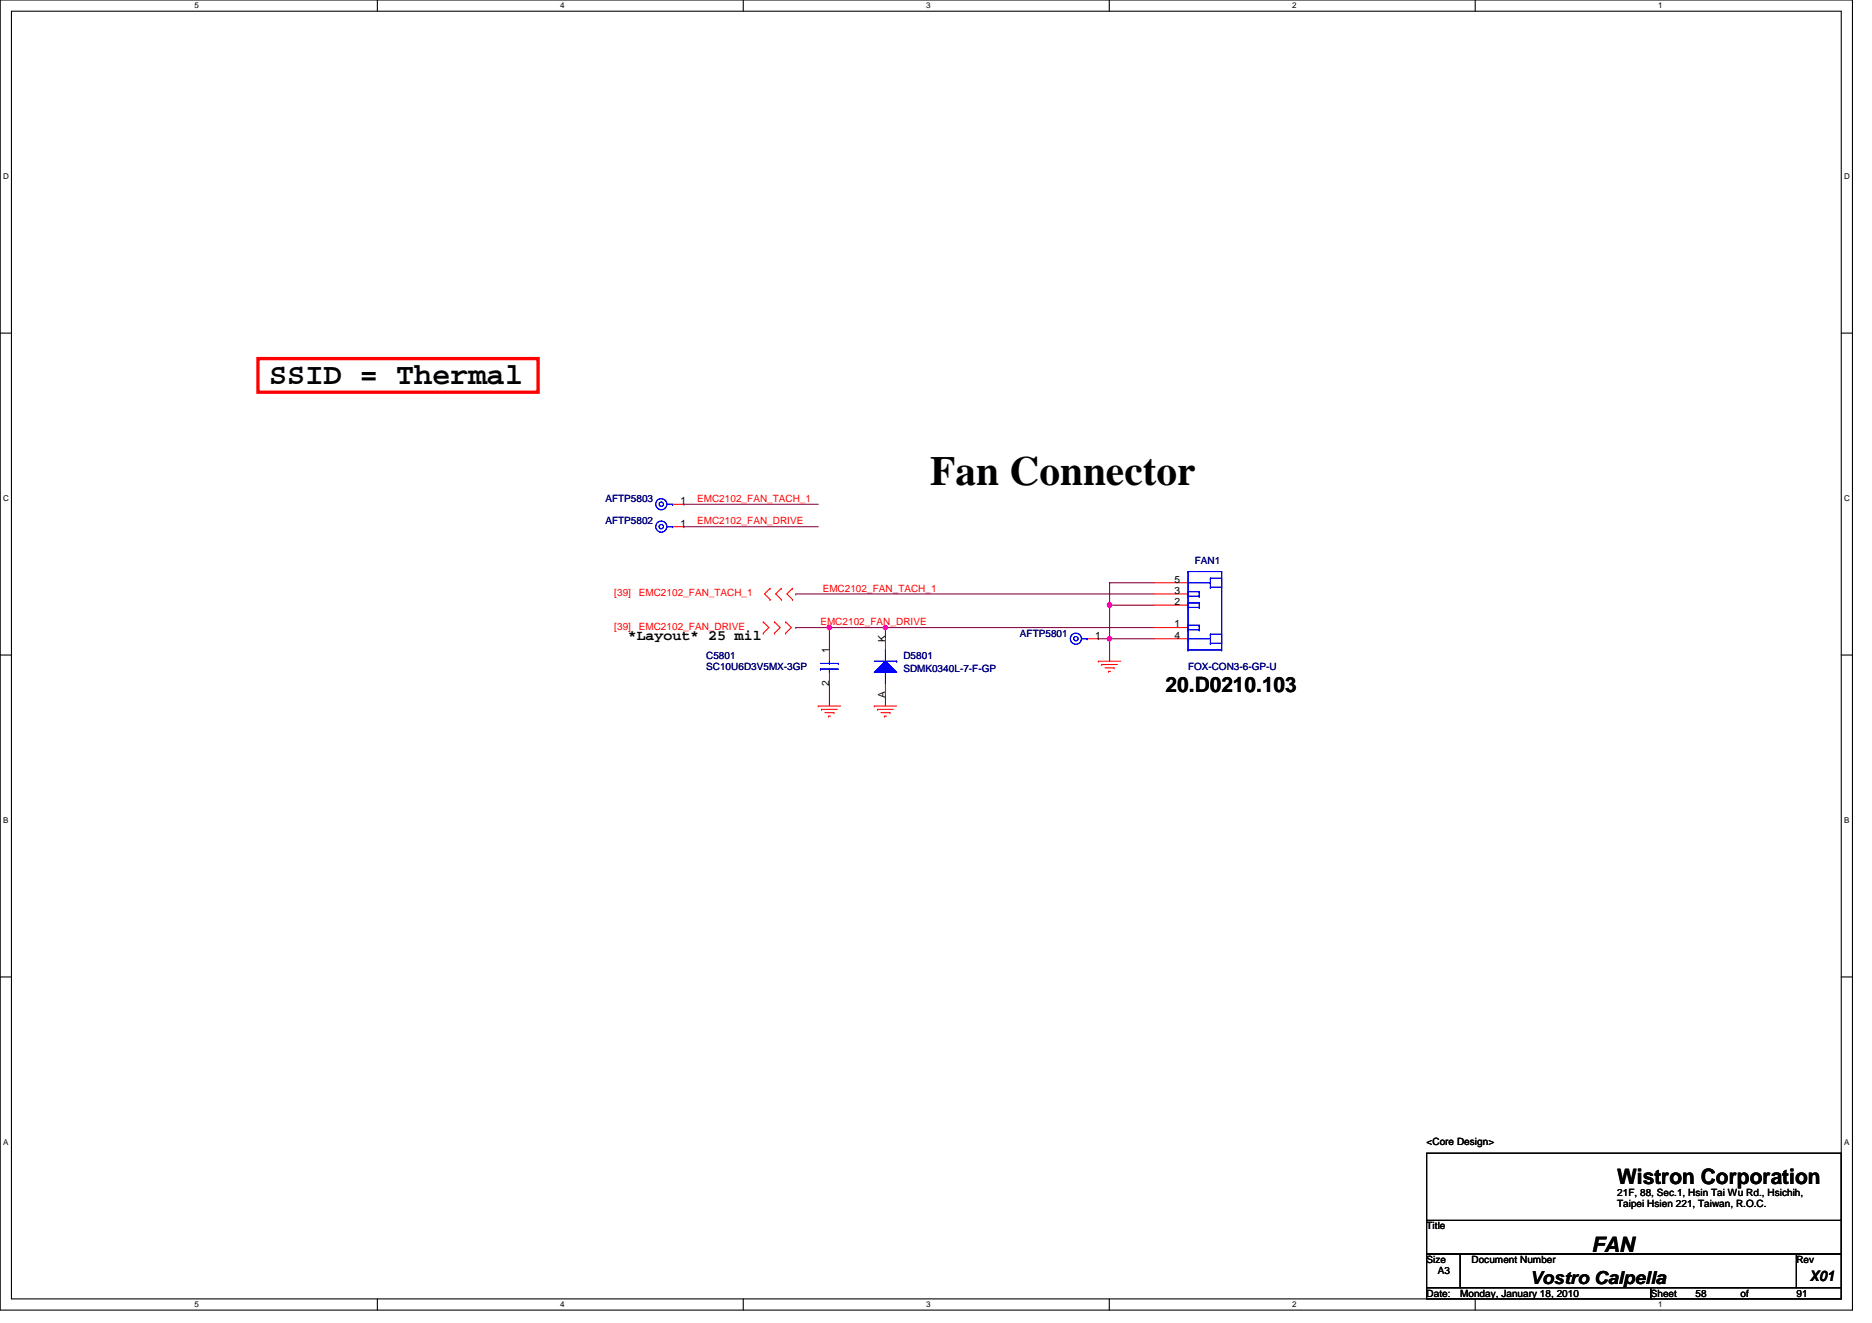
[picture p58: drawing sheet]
<svg xmlns="http://www.w3.org/2000/svg" width="297mm" height="210mm" viewBox="0 0 297 210" stroke-linecap="round" stroke-linejoin="round" font-family="sans-serif">
<defs><g id="words">
<text font-size="6.6" x="147.6" y="77">Fan Connector</text>
<text font-size="4.8" x="42.7" y="60.9">SSID = Thermal</text>
<g font-size="3.4">
<text x="185" y="109.8">20.D0210.103</text>
<text x="256.6" y="187.9">Wistron Corporation</text>
<text x="252.5" y="198.7">FAN</text>
</g>
<text font-size="2.8" x="242.7" y="203.7">Vostro Calpella</text>
<g font-size="2.3">
<text x="99.6" y="101.5">*Layout* 25 mil</text>
<text x="287.2" y="203.2">X01</text>
</g>
<g font-size="1.6" fill="#000080">
<text x="96.1" y="79.7">AFTP5803</text>
<text x="96.1" y="83.2">AFTP5802</text>
<text x="189.6" y="89.4">FAN1</text>
<text x="161.8" y="101">AFTP5801</text>
<text x="112.1" y="104.5">C5801</text>
<text x="112.1" y="106.3">SC10U6D3V5MX-3GP</text>
<text x="143.3" y="104.5">D5801</text>
<text x="143.3" y="106.7">SDMK0340L-7-F-GP</text>
<text x="188.5" y="106.3">FOX-CON3-6-GP-U</text>
</g>
<g font-size="1.6">
<text x="108" y="80">1</text>
<text x="108" y="83.5">1</text>
<text x="186.4" y="96">2</text>
<text x="186.4" y="94.2">3</text>
<text x="186.4" y="92.4">5</text>
<text x="140.5" y="101.9" transform="rotate(-90 140.5 101.9)">K</text>
<text x="173.8" y="101.3">1</text>
<text x="186.4" y="101.3">4</text>
<text x="186.4" y="99.5">1</text>
<text x="131.6" y="103.7" transform="rotate(-90 131.6 103.7)">1</text>
<text x="131.6" y="108.8" transform="rotate(-90 131.6 108.8)">2</text>
<text x="140.5" y="110.8" transform="rotate(-90 140.5 110.8)">A</text>
<text x="226.4" y="181.7">&lt;Core Design&gt;</text>
<text x="256.6" y="189.7">21F, 88, Sec.1, Hsin Tai Wu Rd., Hsichih,</text>
<text x="256.6" y="191.5">Taipei Hsien 221, Taiwan, R.O.C.</text>
<text x="226.4" y="195.1">Title</text>
<text x="226.4" y="200.4">Size</text>
<text x="228.2" y="202.2">A3</text>
<text x="233.5" y="200.4">Document Number</text>
<text x="285" y="200.4">Rev</text>
<text x="226.4" y="205.7">Date:</text>
<text x="231.7" y="205.7">Monday, January 18, 2010</text>
<text x="261.9" y="205.7">Sheet</text>
<text x="269" y="205.7">58</text>
<text x="276.2" y="205.7">of</text>
<text x="285" y="205.7">91</text>
</g>
<g font-size="1.6" fill="#f00">
<text x="110.6" y="83.2">EMC2102_FAN_DRIVE</text>
<text x="110.6" y="79.7">EMC2102_FAN_TACH_1</text>
<text x="97.5" y="94.6">[39]</text>
<text x="101.4" y="94.6">EMC2102_FAN_TACH_1</text>
<text x="130.6" y="93.9">EMC2102_FAN_TACH_1</text>
<text x="97.5" y="99.9">[39]</text>
<text x="101.4" y="99.9">EMC2102_FAN_DRIVE</text>
<text x="130.2" y="99.2">EMC2102_FAN_DRIVE</text>
</g>
<g font-size="1.3">
<text x="30.8" y="1.3">5</text>
<text x="88.9" y="1.3">4</text>
<text x="147" y="1.3">3</text>
<text x="205" y="1.3">2</text>
<text x="263.1" y="1.3">1</text>
<text x=".5" y="28.4">D</text>
<text x="292.6" y="28.4">D</text>
<text x=".5" y="79.5">C</text>
<text x="292.6" y="79.5">C</text>
<text x=".5" y="130.6">B</text>
<text x="292.6" y="130.6">B</text>
<text x=".5" y="181.7">A</text>
<text x="292.6" y="181.7">A</text>
<text x="30.8" y="207.4">5</text>
<text x="88.9" y="207.4">4</text>
<text x="147" y="207.4">3</text>
<text x="205" y="207.4">2</text>
<text x="263.1" y="207.4">1</text>
</g>
</g></defs>
<path d="M0 0h293.9v207.9h-293.9zM1.8 1.8h290.4v204.3h-290.4z" fill="none" stroke="#000" stroke-width=".17"/>
<g fill="#fff">
<path d="M30.8 .2h.7v1.4h-.7z"/>
<path d="M30.8 206.3h.7v1.4h-.7z"/>
</g>
<path d="M59.9 0v1.8M59.9 206.1v1.8" fill="none" stroke="#000" stroke-width=".17"/>
<g fill="#fff">
<path d="M88.9 .2h.7v1.4h-.7z"/>
<path d="M88.9 206.3h.7v1.4h-.7z"/>
</g>
<path d="M117.9 0v1.8M117.9 206.1v1.8" fill="none" stroke="#000" stroke-width=".17"/>
<g fill="#fff">
<path d="M147 .2h.7v1.4h-.7z"/>
<path d="M147 206.3h.7v1.4h-.7z"/>
</g>
<path d="M176 0v1.8M176 206.1v1.8" fill="none" stroke="#000" stroke-width=".17"/>
<g fill="#fff">
<path d="M205 .2h.7v1.4h-.7z"/>
<path d="M205 206.3h.7v1.4h-.7z"/>
</g>
<path d="M234.1 0v1.8M234.1 206.1v1.8" fill="none" stroke="#000" stroke-width=".17"/>
<g fill="#fff">
<path d="M263.1 .2h.7v1.4h-.7z"/>
<path d="M263.1 206.3h.7v1.4h-.7z"/>
<path d="M.5 27.3h.9v1.4h-.9z"/>
<path d="M292.6 27.3h.9v1.4h-.9z"/>
<path d="M.5 78.4h.9v1.4h-.9z"/>
<path d="M292.6 78.4h.9v1.4h-.9z"/>
</g>
<path d="M0 52.9h1.8M292.2 52.9h1.7" fill="none" stroke="#000" stroke-width=".17"/>
<g fill="#fff">
<path d="M.5 129.5h.8v1.4h-.8z"/>
<path d="M292.6 129.5h.9v1.4h-.9z"/>
</g>
<path d="M0 103.9h1.8M292.2 103.9h1.7" fill="none" stroke="#000" stroke-width=".17"/>
<g fill="#fff">
<path d="M.5 180.5h.8v1.4h-.8z"/>
<path d="M292.6 180.5h.9v1.4h-.9z"/>
</g>
<path d="M0 155h1.8M292.2 155h1.7" fill="none" stroke="#000" stroke-width=".17"/>
<path d="M140.5 99.6h.1M140.5 99.6h42.7" fill="none" stroke="#800040" stroke-width=".17"/>
<circle cx="140.5" cy="99.6" r=".35" fill="#f0f"/>
<circle cx="140.5" cy="99.6" r=".35" fill="none" stroke="#f0f" stroke-width=".17"/>
<g fill="none" stroke="#800040" stroke-width=".17">
<path d="M131.6 99.6h.1M131.6 99.6v3.5M140.5 99.6h.1M140.5 99.6v1.7M176.1 96h.1M176.1 96v8.9M131.6 108.5h.1M131.6 108.5v3.5M140.5 110.2h.1M140.5 110.2v1.8M174.3 101.3h.1M174.3 101.3h1.8"/>
<path d="M176.1 101.3h.1"/>
</g>
<circle cx="176" cy="101.3" r=".35" fill="#f0f"/>
<circle cx="176" cy="101.3" r=".35" fill="none" stroke="#f0f" stroke-width=".17"/>
<path d="M126.3 99.6h.1M126.3 99.6h5.3M176.1 96h.1M176.1 96h7.1" fill="none" stroke="#800040" stroke-width=".17"/>
<circle cx="176" cy="96" r=".35" fill="#f0f"/>
<circle cx="176" cy="96" r=".35" fill="none" stroke="#f0f" stroke-width=".17"/>
<path d="M108.5 83.6h.1M108.5 80h.1M108.5 83.6h21.3M108.5 80h21.3M126.3 94.2h.1M126.3 94.2h56.9M131.6 99.6h.1M131.6 99.6h8.9" fill="none" stroke="#800040" stroke-width=".17"/>
<circle cx="131.6" cy="99.6" r=".35" fill="#f0f"/>
<circle cx="131.6" cy="99.6" r=".35" fill="none" stroke="#f0f" stroke-width=".17"/>
<path d="M176.1 92.5h.1M176.1 92.5h7.1M176.1 92.5v3.5M176.1 101.3h.1M176.1 101.3h7.1" fill="none" stroke="#800040" stroke-width=".17"/>
<g fill="none" stroke="#f00" stroke-width=".17">
<path d="M106.7 80h1.8M121.1 98.7h.1M121.1 98.7l.9 .9-.9 .9M122.2 95.1h.1M122.2 93.3h.1M122.2 93.3l-.9 .9 .9 .9M122.9 98.7h.1M122.9 98.7l.9 .9-.9 .9M124 93.3h.1M124 95.1h.1M124 93.3l-.9 .9 .9 .9M124.7 98.7h.1"/>
<path d="M124.7 98.7l.9 .9-.9 .9M125.7 95.1h.1M125.7 93.3h.1M125.7 93.3l-.8 .9 .8 .9M183.2 99.6h5.3M183.2 96h5.3M183.2 94.2h5.3M183.2 92.5h5.3M121.1 100.5h.1M122.9 100.5h.1M124.7 100.5h.1M129.8 112h.1"/>
<path d="M129.8 112h3.6M130.4 112.5h.1M130.4 112.5h2.5M130.9 113.1h1.4M131.4 113.6h.1M131.4 113.6h.4M131.6 103.1v1.8M131.6 106.7v1.8M132.3 113.1h.1M138.7 112h.1M138.7 112h3.6M139.3 112.5h.1"/>
<path d="M139.3 112.5h2.4M139.8 113.1h1.4M140.3 113.6h.1M140.3 113.6h.4M140.5 101.3v1.8M140.5 108.5v1.7M141.2 113.1h.1M172.5 101.3h1.8M174.3 104.9h.1M174.3 104.9h3.5M174.8 105.4h.1M174.8 105.4h2.5"/>
<path d="M175.3 106h1.5M175.9 106.5h.1M175.9 106.5h.3M176.8 106h.1M183.2 101.3h5.3"/>
</g>
<path d="M226.4 183h65.8v10.6h-65.8zM226.4 193.6h65.8v5.4h-65.8zM226.4 199h5.3v5.3h-5.3zM231.7 199h53.3v5.3h-53.3zM285 199h7.2v5.3h-7.2zM226.4 204.3h35.5v1.8h-35.5zM261.9 204.3h30.3v1.8h-30.3z" fill="none" stroke="#000" stroke-width=".17"/>
<path d="M40.9 56.9h44.5v5.3h-44.5z" fill="none" stroke="#f00" stroke-width=".53"/>
<g fill="none" stroke="#00f" stroke-width=".17">
<path d="M105.8 80h.9M106.7 80h.1M188.5 99.9h.1M188.5 99.2h.1M188.5 99.6h.1M188.5 96.4h.1M188.5 95.7h.1M188.5 96h.1M188.5 94.6h.1M188.5 93.9h.1M188.5 94.2h.1M188.5 90.7h.1"/>
<path d="M188.5 90.7v12.4M188.5 99.9h1.8M188.5 99.2h1.8M188.5 96.4h1.8M188.5 95.7h1.8M188.5 94.6h1.8M188.5 93.9h1.8M188.5 92.5h3.6M188.5 90.7h5.3M190.3 99.9h.1M190.3 99.2h.1M190.3 96.4h.1"/>
<path d="M190.3 95.7h.1M190.3 94.6h.1M190.3 93.9h.1M190.3 93.9v.7M190.3 95.7v.7M190.3 99.2v.7M192.1 93.2h.1M192.1 91.7h.1M192.1 92.5h.1M192.1 91.7v1.5M192.1 93.2h1.7M192.1 91.7h1.7"/>
<path d="M193.8 93.2h.1M193.8 91.7h.1M193.8 92.5h.1M193.8 90.7h.1M193.8 90.7v12.4M130.2 106.2h.1M130.2 105.3h2.8M130.2 106.2h2.8M131.6 105.3h.1M131.6 106.2h.1M131.6 104.9v.4M131.6 106.2v.5"/>
<path d="M133 105.3h.1M171.6 101.3h.9M172.5 101.3h.1M188.5 101.3h.1M188.5 103.1h.1M188.5 101.3h3.6M188.5 103.1h5.3M192.1 102.1h.1M192.1 100.6h.1M192.1 102.1h1.7M192.1 100.6v1.5M192.1 100.6h1.7"/>
<path d="M193.8 102.1h.1M193.8 100.6h.1M193.8 101.3h.1M193.8 103.1h.1"/>
<circle cx="104.9" cy="80" r=".35"/>
<circle cx="104.9" cy="80" r=".88"/>
<circle cx="170.7" cy="101.3" r=".35"/>
<circle cx="170.7" cy="101.3" r=".88"/>
</g>
<path d="M140.5 104.9l1.8 1.8h-3.6z" fill="#00f"/>
<path d="M138.7 104.9h3.6M140.5 104.9l1.8 1.8h-3.6zM140.5 106.7h.1M140.5 103.1h.1M140.5 103.1v1.8M140.5 106.7v1.8M142.3 104.9h.1" fill="none" stroke="#00f" stroke-width=".17"/>
<path d="M140.5 104.9l1.8 1.8h-3.6z" fill="#00f"/>
<g fill="none" stroke="#00f" stroke-width=".17">
<path d="M105.8 83.6h.9M106.7 83.6h.1M138.7 104.9h3.6M140.5 104.9l1.8 1.8h-3.6zM140.5 106.7h.1M140.5 103.1h.1M140.5 103.1v1.8M140.5 106.7v1.8M142.3 104.9h.1"/>
<circle cx="104.9" cy="83.6" r=".35"/>
<circle cx="104.9" cy="83.6" r=".88"/>
</g>
<path d="M106.7 83.6h1.8" fill="none" stroke="#f00" stroke-width=".17"/>
<circle cx="140.5" cy="99.6" r=".35" fill="#f0f"/>
<circle cx="140.5" cy="99.6" r=".35" fill="none" stroke="#f0f" stroke-width=".17"/>
<circle cx="176" cy="101.3" r=".35" fill="#f0f"/>
<circle cx="176" cy="101.3" r=".35" fill="none" stroke="#f0f" stroke-width=".17"/>
<circle cx="176" cy="96" r=".35" fill="#f0f"/>
<circle cx="176" cy="96" r=".35" fill="none" stroke="#f0f" stroke-width=".17"/>
<circle cx="131.6" cy="99.6" r=".35" fill="#f0f"/>
<circle cx="131.6" cy="99.6" r=".35" fill="none" stroke="#f0f" stroke-width=".17"/>
<use href="#words"/>
</svg>
